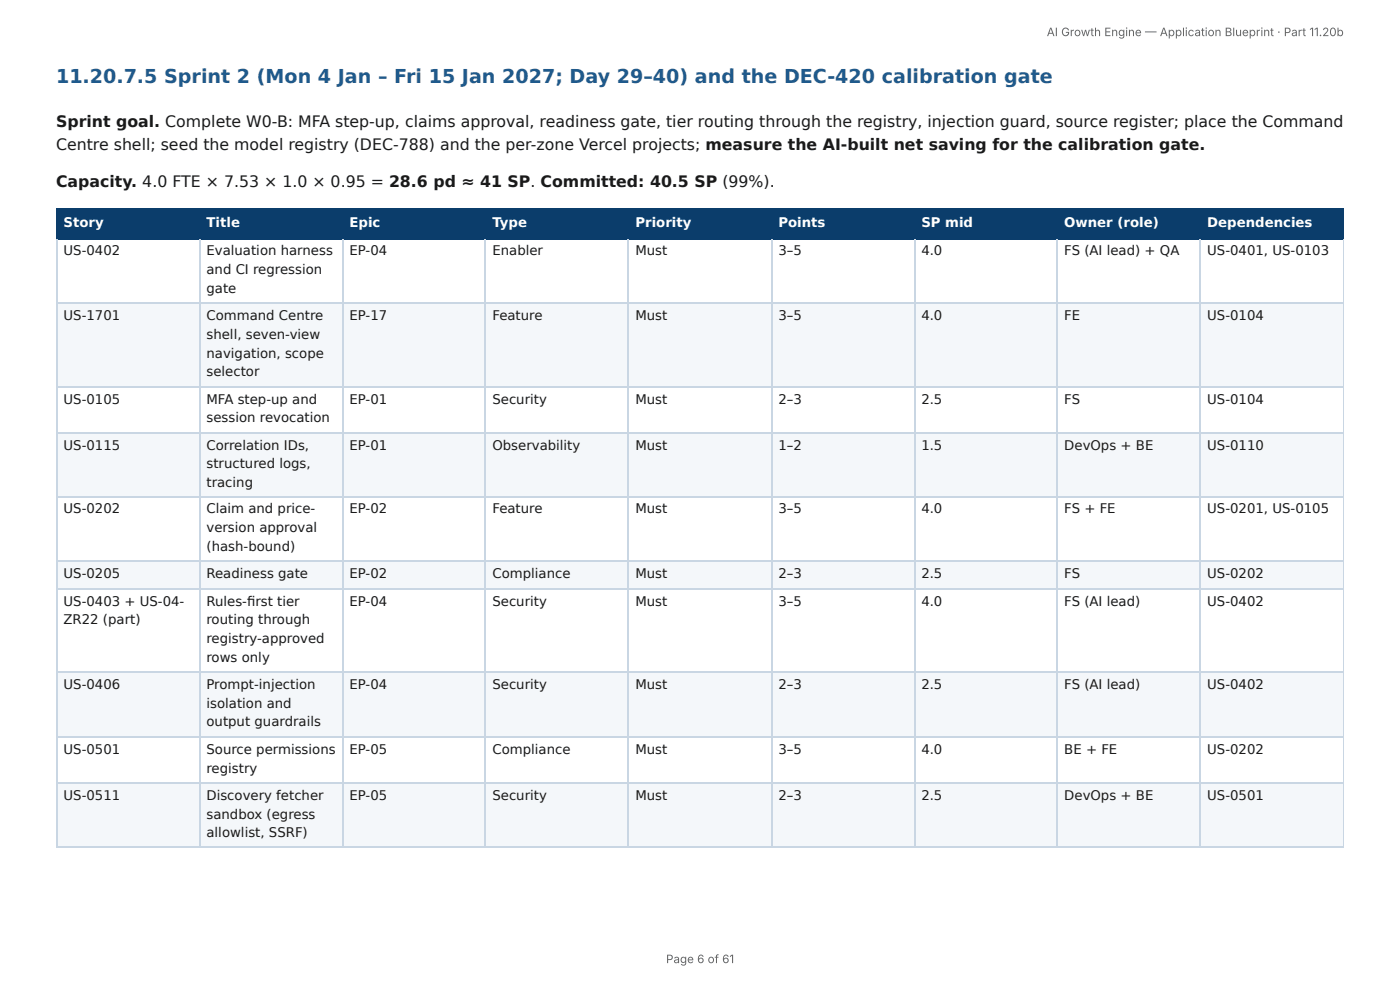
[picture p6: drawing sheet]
<svg xmlns="http://www.w3.org/2000/svg" width="297mm" height="210mm" viewBox="0 0 297 210" stroke-linecap="round" stroke-linejoin="round" font-family="sans-serif">
<defs><g id="words">
<text font-size="4.1" fill="#1f5a8c" x="11.9" y="17.7">11.20.7.5 Sprint 2 (Mon 4 Jan – Fri 15 Jan 2027; Day 29–40) and the DEC-420 calibration gate</text>
<g font-size="3.3" fill="#1a1a1a">
<text x="11.9" y="27">Sprint goal. Complete W0-B: MFA step-up, claims approval, readiness gate, tier routing through the registry, injection guard, source register; place the Command</text>
<text x="11.9" y="31.8">Centre shell; seed the model registry (DEC-788) and the per-zone Vercel projects; measure the AI-built net saving for the calibration gate.</text>
<text x="11.9" y="39.7">Capacity. 4.0 FTE × 7.53 × 1.0 × 0.95 = 28.6 pd ≈ 41 SP. Committed: 40.5 SP (99%).</text>
</g>
<g font-size="2.8" fill="#fff">
<text x="13.5" y="48.2">Story</text>
<text x="43.9" y="48.2">Title</text>
<text x="74.2" y="48.2">Epic</text>
<text x="104.6" y="48.2">Type</text>
<text x="135" y="48.2">Priority</text>
<text x="165.3" y="48.2">Points</text>
<text x="195.7" y="48.2">SP mid</text>
<text x="226" y="48.2">Owner (role)</text>
<text x="256.4" y="48.2">Dependencies</text>
</g>
<g font-size="2.8" fill="#1a1a1a">
<text x="13.5" y="54.2">US-0402</text>
<text x="43.9" y="54.2">Evaluation harness</text>
<text x="43.9" y="58.2">and CI regression</text>
<text x="74.2" y="54.2">EP-04</text>
<text x="104.6" y="54.2">Enabler</text>
<text x="135" y="54.2">Must</text>
<text x="165.3" y="54.2">3–5</text>
<text x="195.7" y="54.2">4.0</text>
<text x="226" y="54.2">FS (AI lead) + QA</text>
<text x="256.4" y="54.2">US-0401, US-0103</text>
<text x="43.9" y="62.2">gate</text>
<text x="13.5" y="68">US-1701</text>
<text x="43.9" y="68">Command Centre</text>
<text x="43.9" y="72">shell, seven-view</text>
<text x="74.2" y="68">EP-17</text>
<text x="104.6" y="68">Feature</text>
<text x="135" y="68">Must</text>
<text x="165.3" y="68">3–5</text>
<text x="195.7" y="68">4.0</text>
<text x="226" y="68">FE</text>
<text x="256.4" y="68">US-0104</text>
<text x="43.9" y="75.9">navigation, scope</text>
<text x="43.9" y="79.9">selector</text>
<text x="13.5" y="85.7">US-0105</text>
<text x="43.9" y="85.7">MFA step-up and</text>
<text x="43.9" y="89.7">session revocation</text>
<text x="74.2" y="85.7">EP-01</text>
<text x="104.6" y="85.7">Security</text>
<text x="135" y="85.7">Must</text>
<text x="165.3" y="85.7">2–3</text>
<text x="195.7" y="85.7">2.5</text>
<text x="226" y="85.7">FS</text>
<text x="256.4" y="85.7">US-0104</text>
<text x="13.5" y="95.5">US-0115</text>
<text x="43.9" y="95.5">Correlation IDs,</text>
<text x="74.2" y="95.5">EP-01</text>
<text x="104.6" y="95.5">Observability</text>
<text x="135" y="95.5">Must</text>
<text x="165.3" y="95.5">1–2</text>
<text x="195.7" y="95.5">1.5</text>
<text x="226" y="95.5">DevOps + BE</text>
<text x="256.4" y="95.5">US-0110</text>
<text x="43.9" y="99.5">structured logs,</text>
<text x="43.9" y="103.5">tracing</text>
<text x="13.5" y="109">US-0202</text>
<text x="43.9" y="109">Claim and price-</text>
<text x="43.9" y="113">version approval</text>
<text x="74.2" y="109">EP-02</text>
<text x="104.6" y="109">Feature</text>
<text x="135" y="109">Must</text>
<text x="165.3" y="109">3–5</text>
<text x="195.7" y="109">4.0</text>
<text x="226" y="109">FS + FE</text>
<text x="256.4" y="109">US-0201, US-0105</text>
<text x="43.9" y="116.9">(hash-bound)</text>
<text x="13.5" y="122.8">US-0205</text>
<text x="43.9" y="122.8">Readiness gate</text>
<text x="74.2" y="122.8">EP-02</text>
<text x="104.6" y="122.8">Compliance</text>
<text x="135" y="122.8">Must</text>
<text x="165.3" y="122.8">2–3</text>
<text x="195.7" y="122.8">2.5</text>
<text x="226" y="122.8">FS</text>
<text x="256.4" y="122.8">US-0202</text>
<text x="13.5" y="128.6">US-0403 + US-04-</text>
<text x="43.9" y="128.6">Rules-fi rst tier</text>
<text x="74.2" y="128.6">EP-04</text>
<text x="104.6" y="128.6">Security</text>
<text x="135" y="128.6">Must</text>
<text x="165.3" y="128.6">3–5</text>
<text x="195.7" y="128.6">4.0</text>
<text x="226" y="128.6">FS (AI lead)</text>
<text x="256.4" y="128.6">US-0402</text>
<text x="13.5" y="132.6">ZR22 (part)</text>
<text x="43.9" y="132.6">routing through</text>
<text x="43.9" y="136.5">registry-approved</text>
<text x="43.9" y="140.5">rows only</text>
<text x="13.5" y="146.3">US-0406</text>
<text x="43.9" y="146.3">Prompt-injection</text>
<text x="74.2" y="146.3">EP-04</text>
<text x="104.6" y="146.3">Security</text>
<text x="135" y="146.3">Must</text>
<text x="165.3" y="146.3">2–3</text>
<text x="195.7" y="146.3">2.5</text>
<text x="226" y="146.3">FS (AI lead)</text>
<text x="256.4" y="146.3">US-0402</text>
<text x="43.9" y="150.3">isolation and</text>
<text x="43.9" y="154.3">output guardrails</text>
<text x="13.5" y="160.1">US-0501</text>
<text x="43.9" y="160.1">Source permissions</text>
<text x="74.2" y="160.1">EP-05</text>
<text x="104.6" y="160.1">Compliance</text>
<text x="135" y="160.1">Must</text>
<text x="165.3" y="160.1">3–5</text>
<text x="195.7" y="160.1">4.0</text>
<text x="226" y="160.1">BE + FE</text>
<text x="256.4" y="160.1">US-0202</text>
<text x="43.9" y="164">registry</text>
<text x="13.5" y="169.9">US-0511</text>
<text x="43.9" y="169.9">Discovery fetcher</text>
<text x="43.9" y="173.8">sandbox (egress</text>
<text x="74.2" y="169.9">EP-05</text>
<text x="104.6" y="169.9">Security</text>
<text x="135" y="169.9">Must</text>
<text x="165.3" y="169.9">2–3</text>
<text x="195.7" y="169.9">2.5</text>
<text x="226" y="169.9">DevOps + BE</text>
<text x="256.4" y="169.9">US-0501</text>
<text x="43.9" y="177.8">allowlist, SSRF)</text>
</g>
<g font-size="2.5" fill="#666">
<text x="222.3" y="7.7">AI Growth Engine — Application Blueprint · Part 11.20b</text>
<text x="141.5" y="204.5">Page 6 of 61</text>
</g>
</g></defs>
<g fill="#0b3d6b">
<path d="M12.2 44.5h30.1v6.3h-30.1z"/>
<path d="M42.3 44.5h30.5v6.3h-30.5z"/>
<path d="M72.8 44.5h30.4v6.3h-30.4z"/>
<path d="M103.2 44.5h30.4v6.3h-30.4z"/>
<path d="M133.6 44.5h30.2v6.3h-30.2z"/>
<path d="M163.8 44.5h30.4v6.3h-30.4z"/>
<path d="M194.2 44.5h30.4v6.3h-30.4z"/>
<path d="M224.6 44.5h30.5v6.3h-30.5z"/>
<path d="M255.1 44.5h30.3v6.3h-30.3z"/>
</g>
<g fill="#f4f7fa">
<path d="M12.2 64.6h30.1v17.4h-30.1z"/>
<path d="M42.3 64.6h30.5v17.4h-30.5z"/>
<path d="M72.8 64.6h30.4v17.4h-30.4z"/>
<path d="M103.2 64.6h30.4v17.4h-30.4z"/>
<path d="M133.6 64.6h30.2v17.4h-30.2z"/>
<path d="M163.8 64.6h30.4v17.4h-30.4z"/>
<path d="M194.2 64.6h30.4v17.4h-30.4z"/>
<path d="M224.6 64.6h30.5v17.4h-30.5z"/>
<path d="M255.1 64.6h30.3v17.4h-30.3z"/>
<path d="M12.2 91.8h30.1v13.8h-30.1z"/>
<path d="M42.3 91.8h30.5v13.8h-30.5z"/>
<path d="M72.8 91.8h30.4v13.8h-30.4z"/>
<path d="M103.2 91.8h30.4v13.8h-30.4z"/>
<path d="M133.6 91.8h30.2v13.8h-30.2z"/>
<path d="M163.8 91.8h30.4v13.8h-30.4z"/>
<path d="M194.2 91.8h30.4v13.8h-30.4z"/>
<path d="M224.6 91.8h30.5v13.8h-30.5z"/>
<path d="M255.1 91.8h30.3v13.8h-30.3z"/>
<path d="M12.2 119.3h30.1v5.8h-30.1z"/>
<path d="M42.3 119.3h30.5v5.8h-30.5z"/>
<path d="M72.8 119.3h30.4v5.8h-30.4z"/>
<path d="M103.2 119.3h30.4v5.8h-30.4z"/>
<path d="M133.6 119.3h30.2v5.8h-30.2z"/>
<path d="M163.8 119.3h30.4v5.8h-30.4z"/>
<path d="M194.2 119.3h30.4v5.8h-30.4z"/>
<path d="M224.6 119.3h30.5v5.8h-30.5z"/>
<path d="M255.1 119.3h30.3v5.8h-30.3z"/>
<path d="M12.2 142.6h30.1v13.8h-30.1z"/>
<path d="M42.3 142.6h30.5v13.8h-30.5z"/>
<path d="M72.8 142.6h30.4v13.8h-30.4z"/>
<path d="M103.2 142.6h30.4v13.8h-30.4z"/>
<path d="M133.6 142.6h30.2v13.8h-30.2z"/>
<path d="M163.8 142.6h30.4v13.8h-30.4z"/>
<path d="M194.2 142.6h30.4v13.8h-30.4z"/>
<path d="M224.6 142.6h30.5v13.8h-30.5z"/>
<path d="M255.1 142.6h30.3v13.8h-30.3z"/>
<path d="M12.2 166.2h30.1v13.7h-30.1z"/>
<path d="M42.3 166.2h30.5v13.7h-30.5z"/>
<path d="M72.8 166.2h30.4v13.7h-30.4z"/>
<path d="M103.2 166.2h30.4v13.7h-30.4z"/>
<path d="M133.6 166.2h30.2v13.7h-30.2z"/>
<path d="M163.8 166.2h30.4v13.7h-30.4z"/>
<path d="M194.2 166.2h30.4v13.7h-30.4z"/>
<path d="M224.6 166.2h30.5v13.7h-30.5z"/>
<path d="M255.1 166.2h30.3v13.7h-30.3z"/>
</g>
<path d="M11.9 44.3h273.5M11.9 50.7h273.5M12 44.2v6.6M42.5 44.2v6.6M72.9 44.2v6.6M103.1 44.2v6.6M133.5 44.2v6.6M163.9 44.2v6.6M194.3 44.2v6.6M224.5 44.2v6.6M254.9 44.2v6.6" fill="none" stroke="#0b3d6b" stroke-width=".26"/>
<path d="M285.3 44.2v6.6" fill="none" stroke="#0b3d6b" stroke-width=".21"/>
<g fill="none" stroke="#c9d6e3" stroke-width=".26">
<path d="M12 50.8v129.1M42.5 50.8v129.1M72.9 50.8v129.1M103.1 50.8v129.1M133.5 50.8v129.1M163.9 50.8v129.1M194.3 50.8v129.1M224.5 50.8v129.1M254.9 50.8v129.1M11.9 64.4h273.5M11.9 82.2h273.5M11.9 91.9h273.5"/>
<path d="M11.9 105.4h273.5M11.9 119.2h273.5M11.9 125h273.5M11.9 142.7h273.5M11.9 156.5h273.5M11.9 166.3h273.5M11.9 179.8h273.5"/>
</g>
<path d="M285.3 50.8v129.1" fill="none" stroke="#c9d6e3" stroke-width=".21"/>
<use href="#words"/>
</svg>
